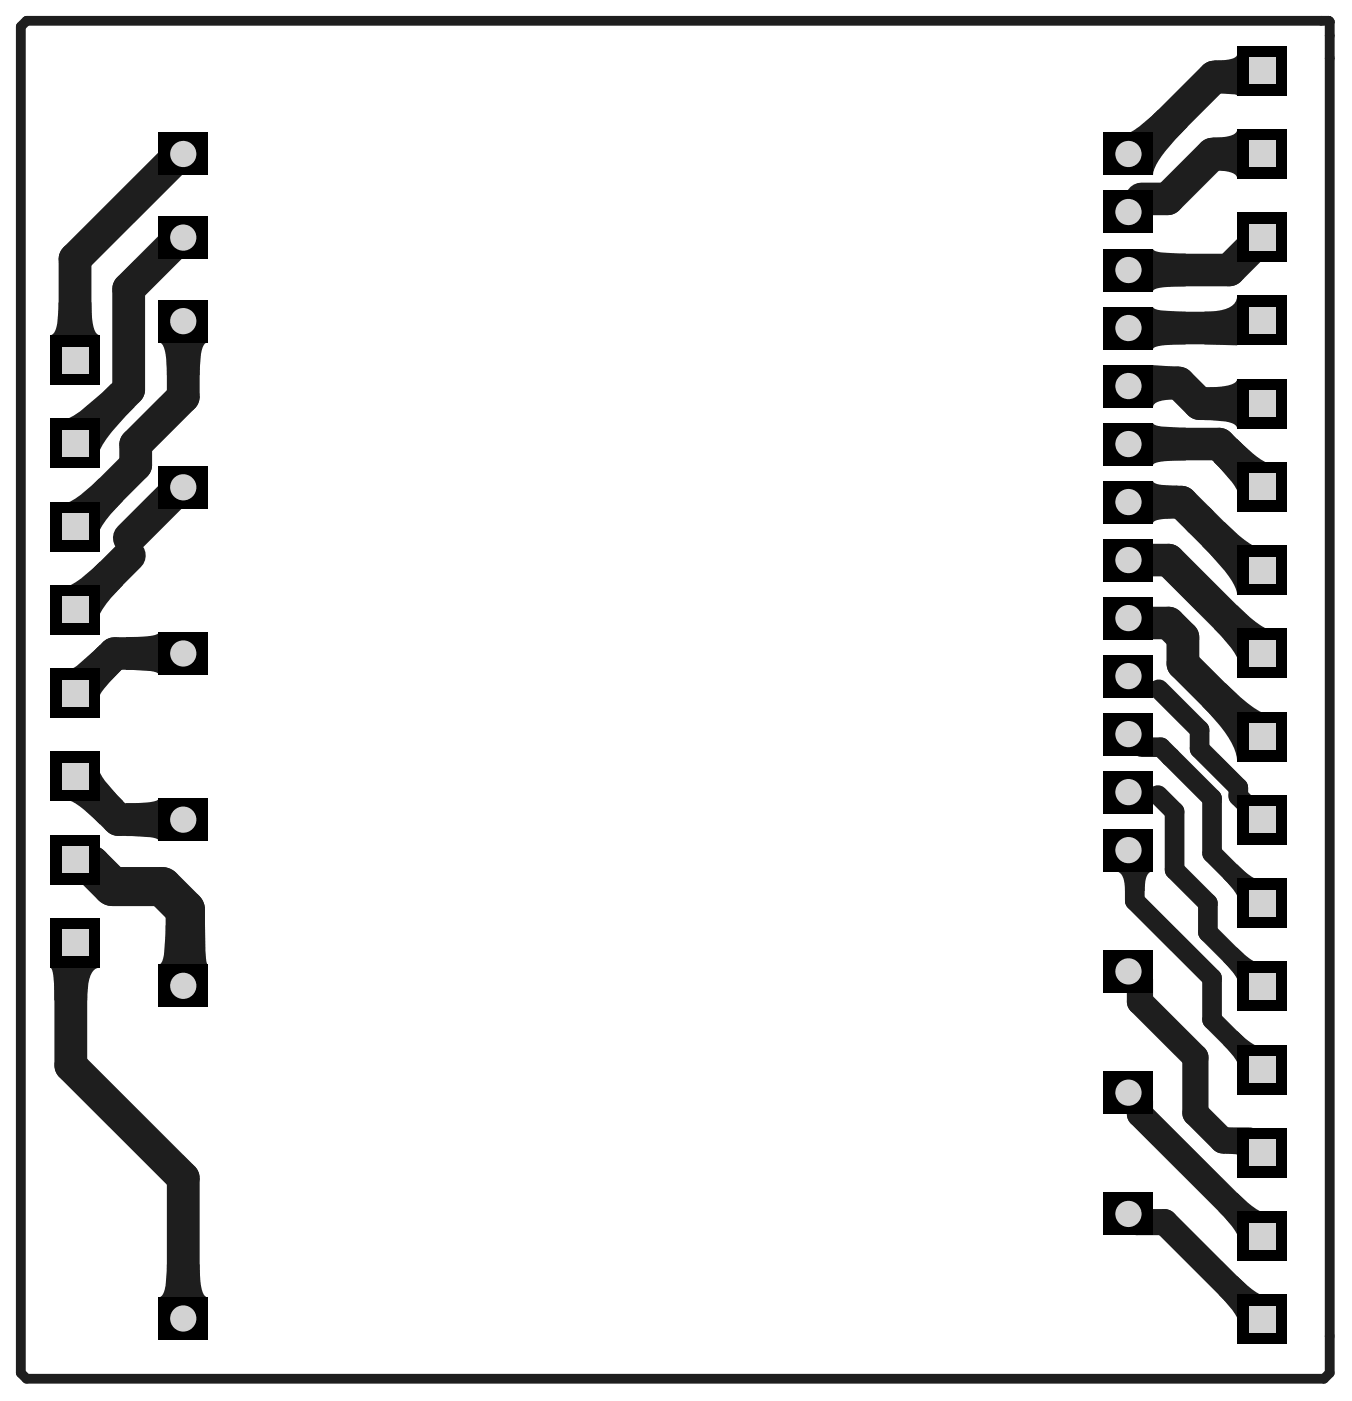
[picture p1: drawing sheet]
<svg xmlns="http://www.w3.org/2000/svg" width="137mm" height="142mm" viewBox="0 0 137 142" stroke-linecap="round" stroke-linejoin="round" font-family="sans-serif">
<g fill="#1e1e1e">
<path d="M123.7 131.4l1.9-1.9a8.3 8.3 0 0 0 2.7 2 .95 .95 0 0 0 1-.1l-3.7 3.7a1.1 1.1 0 0 0 0-1.4 9.5 9.5 0 0 0-1.9-2.3z"/>
<path d="M124.2 106l1.4-1.4 1.4 1.3a1.06 1.06 0 0 0 1.4 .1l-2.8 2.9a1.06 1.06 0 0 0-.2-1.4z"/>
<path d="M124.2 97.6l1.4-1.4 1.4 1.2a1.06 1.06 0 0 0 1.4 .2l-2.8 2.8a1.06 1.06 0 0 0-.2-1.3z"/>
<path d="M117 48.8l.2 .2a5.1 5.1 0 0 0 2.3 .3v3.3l-1.9 .1-.4 .2-.2 .2z"/>
<path d="M117 42.9a.55 .55 0 0 0 .6 .3l2.8 .2v3.3l-2.8 .2a.55 .55 0 0 0-.6 .3z"/>
<path d="M117 37l2.6 .2v3.3l-1.3 .1-.9 .2a.59 .59 0 0 0-.4 .5z"/>
<path d="M16.1 34.7h5a.79 .79 0 0 0-.6 .9l-.2 2.5h-3.4v-1.7l-.2-.8a.92 .92 0 0 0-.6-.9z"/>
<path d="M11.9 55.7h2.5l-.4 .7h-1.7z"/>
<path d="M123.7 122.9l1.9-1.9a8.3 8.3 0 0 0 2.7 2.1 .95 .95 0 0 0 1-.2l-3.7 3.8a1.1 1.1 0 0 0 0-1.4 9.5 9.5 0 0 0-1.9-2.4z"/>
<path d="M126.7 117.1l1.5-1.5 .1 .4 .4 .4-1.2 1.2-.4-.4z"/>
<path d="M124.1 114.4l1.5 .1v2.7l-1.5-.1z"/>
<path d="M124.2 89.1l1.4-1.4 1.4 1.3a1.06 1.06 0 0 0 1.4 .1l-2.8 2.9a1.06 1.06 0 0 0-.2-1.4z"/>
<path d="M123.2 46.9l2.4-2.4 .6 .6a8.4 8.4 0 0 0 2.4 1.9h.5l.1-.1-3.6 3.7a.77 .77 0 0 0-.1-.9 11.4 11.4 0 0 0-2.3-2.8z"/>
<path d="M123.1 14l.9-.1 1-.1a.77 .77 0 0 0 .6-.7v5a.9 .9 0 0 0-.9-.7l-1.6-.1z"/>
<path d="M123.2 6.1l1.8-.1 .5-.3 .1-.2v4.2l-.2-.1-2.2-.1z"/>
<path d="M117 31.1a.55 .55 0 0 0 .6 .3l2.8 .2v3.4l-2.8 .1a.55 .55 0 0 0-.6 .3z"/>
<path d="M117 25.2a.55 .55 0 0 0 .6 .4l2.8 .1v3.4l-2.8 .1a.55 .55 0 0 0-.6 .4z"/>
<path d="M16.9 128.3h3.4v1.7l.2 .8a.92 .92 0 0 0 .6 .8h-5a.79 .79 0 0 0 .6-.8z"/>
<path d="M16.8 93.9h4l.1 3.3 .2 .7h-5a.67 .67 0 0 0 .5-.7z"/>
<path d="M12.3 54.6h1.7l.4 .7h-2.5z"/>
<path d="M5.1 98.2h5a1.25 1.25 0 0 0-1 1.2l-.2 2.1h-3.4l-.1-2.5-.2-.7z"/>
<path d="M7.5 43.3l1.8 1.8-.5 .2-.5 .4-1.4-1.4 .4-.5z"/>
<path d="M5.9 30.7h3.4l.1 1.7 .1 .8a.93 .93 0 0 0 .6 .8h-5a.8 .8 0 0 0 .6-.8z"/>
<path d="M122 71.7l2.4-2.4a13.9 13.9 0 0 0 3.9 3.1 1.08 1.08 0 0 0 1.4-.2l-4.1 5.1a6.1 6.1 0 0 0-1.8-3.6z"/>
<path d="M113.2 88.4h3.8l-.4 .2-.2 .3-.1 .5-.1 1h-2a2.03 2.03 0 0 0-.7-1.9z"/>
<path d="M124.3 53a10.7 10.7 0 0 0 3.5 2.6 .96 .96 0 0 0 1.2-.2l-3.4 5a4.8 4.8 0 0 0-1.3-2.5l-2.3-2.5z"/>
<path d="M122.2 39.3l1.7-.1 .8-.1a.93 .93 0 0 0 .9-.7v5.1a.8 .8 0 0 0-.9-.7l-2.5-.2z"/>
<path d="M122.2 31.6h.7a3 3 0 0 0 2.5-1l.2-.6v5h-3.4z"/>
<path d="M7.2 67.8a.65 .65 0 0 0 .6-.2l2.3-2.1 2.4 2.3a12.9 12.9 0 0 0-2.3 2.6l-.1 .4z"/>
<path d="M6.4 81.3l3.7-3.8a.8 .8 0 0 0 .1 1 10.8 10.8 0 0 0 2.3 2.8l-2.4 2.4a9.2 9.2 0 0 0-3.1-2.5h-.2z"/>
<path d="M12.8 81.5l2.8-.2a.55 .55 0 0 0 .5-.3v4.3a.55 .55 0 0 0-.5-.3l-2.8-.2z"/>
<path d="M5.4 42.5a1.29 1.29 0 0 0 1.5 0l1.2-.7 2.3-2 .9-.9 2.4 2.4a18 18 0 0 0-3.6 4.4 1.28 1.28 0 0 0 0 1.5z"/>
<path d="M5.3 50.9a1.41 1.41 0 0 0 1.8 0 11.8 11.8 0 0 0 3-2.3l2.4 2.2a10.4 10.4 0 0 0-2.6 3.4 1.17 1.17 0 0 0 .2 1.3z"/>
<path d="M5.4 59.4a1.38 1.38 0 0 0 1.8 0 11.9 11.9 0 0 0 2.9-2.4l2.4 2.4a10.3 10.3 0 0 0-2.6 3.3 1.19 1.19 0 0 0 .2 1.4z"/>
<path d="M123.2 63.8l2.4-2.4a10.3 10.3 0 0 0 3.4 2.6 1.2 1.2 0 0 0 1.3-.2l-4.7 4.7a1.37 1.37 0 0 0 0-1.8 11.9 11.9 0 0 0-2.4-2.9z"/>
<path d="M12.8 64.7l2.8-.2a.55 .55 0 0 0 .5-.3v4.3a.55 .55 0 0 0-.5-.3l-2.8-.2z"/>
<path d="M112.9 13.5a1.35 1.35 0 0 0 1.7 0 12 12 0 0 0 3-2.4l3 1.7a17.4 17.4 0 0 0-3.3 3.9l-.3 1.1z"/>
</g>
<path d="M2.1 2.7l.6-.6h132.2l.1 .1v137.1l-.6 .6h-131.7l-.6-.6z" fill="none" stroke="#1e1e1e" stroke-width=".99"/>
<path d="M18.3 15.6h.3M18.3 24.1h.3M9.2 43.4l-1.6 1.6M115.9 75.8h1.9l5.2 5.2v5.6l5.1 5.1M117.6 69.9l4.2 4.2v1.9l3.9 3.9v.9l2.4 2.4M114.5 86.3l.7 .6v4.5l7.8 7.9v4.2l5.1 5.1M117.5 80.7l1.7 1.7v5.9l3.4 3.4v2.9l5.5 5.5" fill="none" stroke="#1e1e1e" stroke-width="2"/>
<path d="M114.9 38.9l-.4 .3M115.9 20.2l-1.4 1.3M128.1 32.5l-.8 .8M13.1 54.6v1.8M18.3 49.5h.3M121.3 52.8h.5M114.5 62.7h.4M114.5 68.6l1.4 1.3h1.7M114.5 74.5l1.4 1.3M125.8 73.1h.6l1.7 1.7M114.5 80.4l.3 .3h2.7M126.8 115.7l1.3 1.3" fill="none" stroke="#1e1e1e" stroke-width="1.7"/>
<g fill="none" stroke="#1e1e1e" stroke-width="3.3">
<path d="M18.3 15.6l-10.7 10.7v10.2M128.1 7.2l-.6 .6h-4.3l-7.3 7.3h-.9l-.5 .5M128.1 15.6h-5l-4.6 4.6h-2.6M18.3 24.1l-5.2 5.2v10.2l-3.9 3.9M18.6 32.6v7.7l-4.8 4.8v2.1l-6.2 6.2M114.5 33.3h12.8M114.9 38.9h4.7l2.2 2.1h6.3M128.1 24.1l-3.3 3.3h-10.3M13.1 56.4l-5.5 5.5M18.3 49.5l-5.2 5.1M114.5 50.9h5.4l6.1 6.1h1.2l.9 .9M114.5 45.1h9.2l4.4 4.3"/>
<path d="M114.5 56.8h4.1l9.5 9.5M7.6 78.8l4.4 4.4h6.6M18.6 66.3h-7l-4 4M114.5 62.7l.5 .5h3.6l1.5 1.5v2.7l5.7 5.7M7.6 95.7l-.4 .4v12l11.4 11.4v14.3"/>
</g>
<path d="M114.5 98.6h.4l.8 .8v2.3l5.6 5.6v5.7l2.8 2.7h2.7M114.5 110.9h.4l.8 .8v1.4l12.4 12.3M114.5 123.2l.9 .8h2.8l9.9 9.9" fill="none" stroke="#1e1e1e" stroke-width="2.7"/>
<path d="M7.6 87.2l.6 .6h1l2.2 2.2h5.1l2.3 2.3v7.6l-.2 .1" fill="none" stroke="#1e1e1e" stroke-width="4"/>
<path d="M16.1 21.9h5v4.4h-5z" fill-rule="evenodd" fill="#000"/>
<circle cx="18.6" cy="24.1" r="1.33" fill="#d2d2d2"/>
<path d="M16.1 131.6h5v4.4h-5z" fill-rule="evenodd" fill="#000"/>
<circle cx="18.6" cy="133.8" r="1.33" fill="#d2d2d2"/>
<path d="M16.1 97.9h5v4.3h-5z" fill-rule="evenodd" fill="#000"/>
<circle cx="18.6" cy="100" r="1.33" fill="#d2d2d2"/>
<path d="M16.1 81h5v4.3h-5z" fill-rule="evenodd" fill="#000"/>
<circle cx="18.6" cy="83.2" r="1.33" fill="#d2d2d2"/>
<path d="M16.1 47.3h5v4.3h-5z" fill-rule="evenodd" fill="#000"/>
<circle cx="18.6" cy="49.5" r="1.33" fill="#d2d2d2"/>
<path d="M16.1 30.4h5v4.4h-5z" fill-rule="evenodd" fill="#000"/>
<circle cx="18.6" cy="32.6" r="1.33" fill="#d2d2d2"/>
<path d="M16.1 13.5h5v4.3h-5z" fill-rule="evenodd" fill="#000"/>
<circle cx="18.6" cy="15.6" r="1.33" fill="#d2d2d2"/>
<path d="M16.1 64.2h5v4.3h-5z" fill-rule="evenodd" fill="#000"/>
<circle cx="18.6" cy="66.3" r="1.33" fill="#d2d2d2"/>
<path d="M125.6 122.9h5v5.1h-5z" fill-rule="evenodd" fill="#000"/>
<path d="M126.8 124.1h2.6v2.7h-2.6z" fill-rule="evenodd" fill="#d2d2d2"/>
<path d="M125.6 89.1h5v5.1h-5z" fill-rule="evenodd" fill="#000"/>
<path d="M126.8 90.3h2.6v2.7h-2.6z" fill-rule="evenodd" fill="#d2d2d2"/>
<path d="M125.6 55.3h5v5.1h-5z" fill-rule="evenodd" fill="#000"/>
<path d="M126.8 56.5h2.6v2.7h-2.6z" fill-rule="evenodd" fill="#d2d2d2"/>
<path d="M125.6 21.5h5v5.1h-5z" fill-rule="evenodd" fill="#000"/>
<path d="M126.8 22.7h2.6v2.7h-2.6z" fill-rule="evenodd" fill="#d2d2d2"/>
<path d="M5.1 76.2h5v5.1h-5z" fill-rule="evenodd" fill="#000"/>
<path d="M6.3 77.4h2.6v2.7h-2.6z" fill-rule="evenodd" fill="#d2d2d2"/>
<path d="M5.1 42.5h5v5h-5z" fill-rule="evenodd" fill="#000"/>
<path d="M6.3 43.7h2.6v2.6h-2.6z" fill-rule="evenodd" fill="#d2d2d2"/>
<path d="M125.6 131.4h5v5h-5z" fill-rule="evenodd" fill="#000"/>
<path d="M126.8 132.6h2.6v2.6h-2.6z" fill-rule="evenodd" fill="#d2d2d2"/>
<path d="M125.6 97.6h5v5h-5z" fill-rule="evenodd" fill="#000"/>
<path d="M126.8 98.8h2.6v2.6h-2.6z" fill-rule="evenodd" fill="#d2d2d2"/>
<path d="M125.6 106h5v5.1h-5z" fill-rule="evenodd" fill="#000"/>
<path d="M126.8 107.2h2.6v2.7h-2.6z" fill-rule="evenodd" fill="#d2d2d2"/>
<path d="M125.6 72.2h5v5.1h-5z" fill-rule="evenodd" fill="#000"/>
<path d="M126.8 73.4h2.6v2.7h-2.6z" fill-rule="evenodd" fill="#d2d2d2"/>
<path d="M125.6 80.7h5v5h-5z" fill-rule="evenodd" fill="#000"/>
<path d="M126.8 81.9h2.6v2.6h-2.6z" fill-rule="evenodd" fill="#d2d2d2"/>
<path d="M125.6 38.4h5v5.1h-5z" fill-rule="evenodd" fill="#000"/>
<path d="M126.8 39.6h2.6v2.7h-2.6z" fill-rule="evenodd" fill="#d2d2d2"/>
<path d="M125.6 46.9h5v5.1h-5z" fill-rule="evenodd" fill="#000"/>
<path d="M126.8 48.1h2.6v2.6h-2.6z" fill-rule="evenodd" fill="#d2d2d2"/>
<path d="M125.6 13.1h5v5.1h-5z" fill-rule="evenodd" fill="#000"/>
<path d="M126.8 14.3h2.6v2.7h-2.6z" fill-rule="evenodd" fill="#d2d2d2"/>
<path d="M125.6 30h5v5.1h-5z" fill-rule="evenodd" fill="#000"/>
<path d="M126.8 31.2h2.6v2.7h-2.6z" fill-rule="evenodd" fill="#d2d2d2"/>
<path d="M125.6 4.6h5v5.1h-5z" fill-rule="evenodd" fill="#000"/>
<path d="M126.8 5.8h2.6v2.7h-2.6z" fill-rule="evenodd" fill="#d2d2d2"/>
<path d="M5.1 93.1h5v5.1h-5z" fill-rule="evenodd" fill="#000"/>
<path d="M6.3 94.3h2.6v2.7h-2.6z" fill-rule="evenodd" fill="#d2d2d2"/>
<path d="M5.1 84.7h5v5.1h-5z" fill-rule="evenodd" fill="#000"/>
<path d="M6.3 85.9h2.6v2.7h-2.6z" fill-rule="evenodd" fill="#d2d2d2"/>
<path d="M5.1 67.8h5v5.1h-5z" fill-rule="evenodd" fill="#000"/>
<path d="M6.3 69h2.6v2.7h-2.6z" fill-rule="evenodd" fill="#d2d2d2"/>
<path d="M5.1 59.3h5v5.1h-5z" fill-rule="evenodd" fill="#000"/>
<path d="M6.3 60.5h2.6v2.7h-2.6z" fill-rule="evenodd" fill="#d2d2d2"/>
<path d="M5.1 50.9h5v5.1h-5z" fill-rule="evenodd" fill="#000"/>
<path d="M6.3 52.1h2.6v2.7h-2.6z" fill-rule="evenodd" fill="#d2d2d2"/>
<path d="M125.6 114.5h5v5h-5z" fill-rule="evenodd" fill="#000"/>
<path d="M126.8 115.7h2.6v2.6h-2.6z" fill-rule="evenodd" fill="#d2d2d2"/>
<path d="M125.6 63.8h5v5h-5z" fill-rule="evenodd" fill="#000"/>
<path d="M126.8 65h2.6v2.6h-2.6z" fill-rule="evenodd" fill="#d2d2d2"/>
<path d="M5.1 34h5v5.1h-5z" fill-rule="evenodd" fill="#000"/>
<path d="M6.3 35.2h2.6v2.7h-2.6z" fill-rule="evenodd" fill="#d2d2d2"/>
<path d="M112 96.4h5v4.3h-5z" fill-rule="evenodd" fill="#000"/>
<circle cx="114.5" cy="98.6" r="1.33" fill="#d2d2d2"/>
<path d="M112 48.8h5v4.3h-5z" fill-rule="evenodd" fill="#000"/>
<circle cx="114.5" cy="50.9" r="1.33" fill="#d2d2d2"/>
<path d="M112 42.9h5v4.3h-5z" fill-rule="evenodd" fill="#000"/>
<circle cx="114.5" cy="45.1" r="1.33" fill="#d2d2d2"/>
<path d="M112 121h5v4.3h-5z" fill-rule="evenodd" fill="#000"/>
<circle cx="114.5" cy="123.2" r="1.33" fill="#d2d2d2"/>
<path d="M112 108.7h5v4.3h-5z" fill-rule="evenodd" fill="#000"/>
<circle cx="114.5" cy="110.9" r="1.33" fill="#d2d2d2"/>
<path d="M112 66.4h5v4.4h-5z" fill-rule="evenodd" fill="#000"/>
<circle cx="114.5" cy="68.6" r="1.33" fill="#d2d2d2"/>
<path d="M112 72.3h5v4.4h-5z" fill-rule="evenodd" fill="#000"/>
<circle cx="114.5" cy="74.5" r="1.33" fill="#d2d2d2"/>
<path d="M112 78.2h5v4.3h-5z" fill-rule="evenodd" fill="#000"/>
<circle cx="114.5" cy="80.4" r="1.33" fill="#d2d2d2"/>
<path d="M112 84.1h5v4.3h-5z" fill-rule="evenodd" fill="#000"/>
<circle cx="114.5" cy="86.3" r="1.33" fill="#d2d2d2"/>
<path d="M112 54.7h5v4.3h-5z" fill-rule="evenodd" fill="#000"/>
<circle cx="114.5" cy="56.8" r="1.33" fill="#d2d2d2"/>
<path d="M112 13.5h5v4.3h-5z" fill-rule="evenodd" fill="#000"/>
<circle cx="114.5" cy="15.6" r="1.33" fill="#d2d2d2"/>
<path d="M112 19.4h5v4.3h-5z" fill-rule="evenodd" fill="#000"/>
<circle cx="114.5" cy="21.5" r="1.33" fill="#d2d2d2"/>
<path d="M112 25.2h5v4.4h-5z" fill-rule="evenodd" fill="#000"/>
<circle cx="114.5" cy="27.4" r="1.33" fill="#d2d2d2"/>
<path d="M112 31.1h5v4.3h-5z" fill-rule="evenodd" fill="#000"/>
<circle cx="114.5" cy="33.3" r="1.33" fill="#d2d2d2"/>
<path d="M112 37h5v4.3h-5z" fill-rule="evenodd" fill="#000"/>
<circle cx="114.5" cy="39.2" r="1.33" fill="#d2d2d2"/>
<path d="M112 60.6h5v4.3h-5z" fill-rule="evenodd" fill="#000"/>
<circle cx="114.5" cy="62.7" r="1.33" fill="#d2d2d2"/>
</svg>
